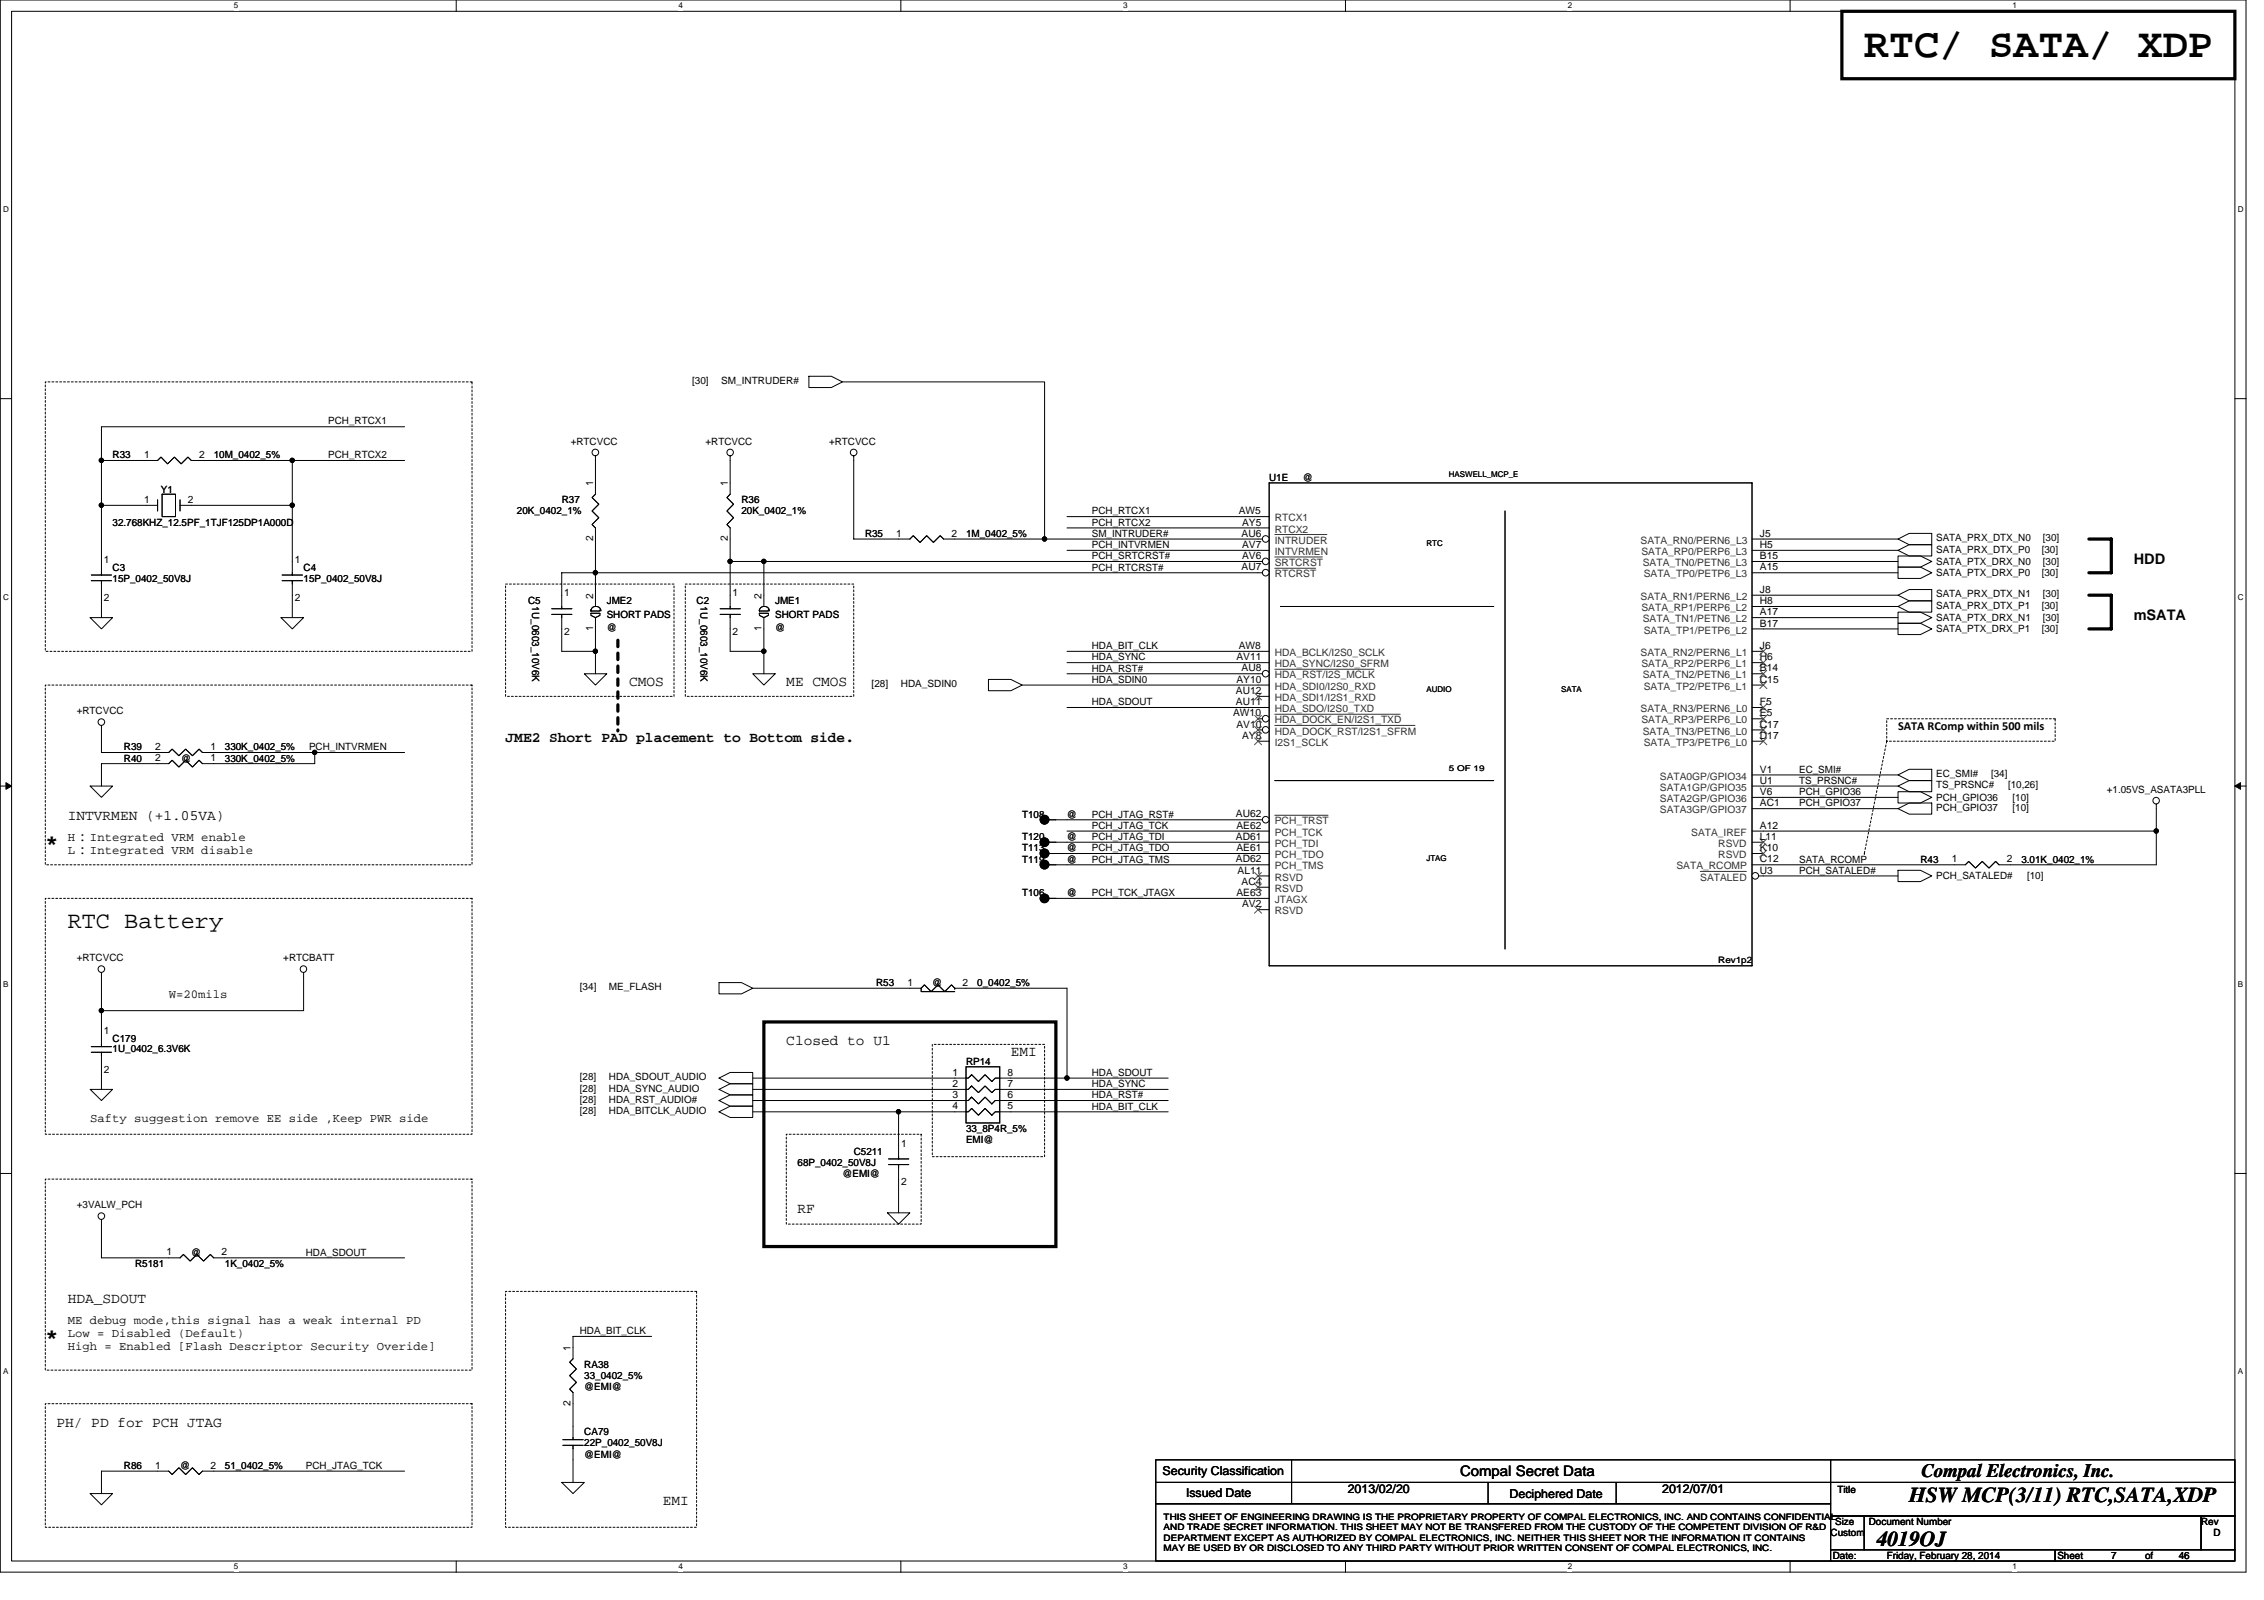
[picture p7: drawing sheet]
<svg xmlns="http://www.w3.org/2000/svg" width="297mm" height="210mm" viewBox="0 0 297 210" stroke-linecap="round" stroke-linejoin="round" font-family="sans-serif">
<defs><g id="words">
<text font-size="5.4" x="244.6" y="7.5">RTC/ SATA/ XDP</text>
<text font-size="3.1" x="8.9" y="121.8">RTC Battery</text>
<g font-size="2.9">
<text x="5.9" y="111.5">*</text>
<text x="5.9" y="176.3">*</text>
</g>
<g font-size="2.8">
<text x="250.5" y="197">HSW MCP(3/11) RTC,SATA,XDP</text>
<text x="246.2" y="202.9">4019OJ</text>
</g>
<text font-size="2.5" x="252.1" y="193.8">Compal Electronics, Inc.</text>
<g font-size="1.9">
<text x="279.9" y="74">HDD</text>
<text x="279.9" y="81.3">mSATA</text>
<text x="82.5" y="89.9">CMOS</text>
<text x="103.2" y="89.9">ME CMOS</text>
<text x="66.3" y="97.4">JME2 Short PAD placement to Bottom side.</text>
<text x="8.9" y="107.6">INTVRMEN (+1.05VA)</text>
<text x="103.2" y="137.1">Closed to U1</text>
<text x="132.6" y="138.6">EMI</text>
<text x="104.6" y="159.2">RF</text>
<text x="8.9" y="171">HDA_SDOUT</text>
<text x="7.4" y="187.2">PH/ PD for PCH JTAG</text>
<text x="87" y="197.5">EMI</text>
<text x="191.6" y="193.7">Compal Secret Data</text>
</g>
<g font-size="1.6">
<text x="249" y="95.8">SATA RComp within 500 mils</text>
<text x="8.9" y="112">L：Integrated VRM disable</text>
<text x="8.9" y="110.3">H：Integrated VRM enable</text>
<text x="22.1" y="130.9">W=20mils</text>
<text x="11.8" y="147.1">Safty suggestion remove EE side ,Keep PWR side</text>
<text x="8.9" y="173.7">ME debug mode,this signal has a weak internal PD</text>
<text x="8.9" y="175.4">Low = Disabled (Default)</text>
<text x="8.9" y="177.1">High = Enabled [Flash Descriptor Security Overide]</text>
<text x="152.5" y="193.5">Security Classification</text>
<text x="155.6" y="196.3">Issued Date</text>
<text x="176.8" y="195.9">2013/02/20</text>
<text x="198.1" y="196.5">Deciphered Date</text>
<text x="218.1" y="195.9">2012/07/01</text>
</g>
<g font-size="1.3">
<text x="90.8" y="50.4">[30]</text>
<text x="94.6" y="50.4">SM_INTRUDER#</text>
<text x="43.1" y="55.7">PCH_RTCX1</text>
<text x="74.9" y="58.4">+RTCVCC</text>
<text x="92.6" y="58.4">+RTCVCC</text>
<text x="108.8" y="58.4">+RTCVCC</text>
<text x="14.8" y="60.1">R33</text>
<text x="18.9" y="66">1</text>
<text x="18.9" y="60.1">1</text>
<text x="21.1" y="64.7">Y1</text>
<text x="24.7" y="66">2</text>
<text x="26.1" y="60.1">2</text>
<text x="28" y="60.1">10M_0402_5%</text>
<text x="43.1" y="60.1">PCH_RTCX2</text>
<text x="77.8" y="63.8" transform="rotate(-90 77.8 63.8)">1</text>
<text x="95.5" y="63.8" transform="rotate(-90 95.5 63.8)">1</text>
<text x="166.5" y="63.1">U1E</text>
<text x="170.9" y="63.1">@</text>
<text x="14.8" y="69">32.768KHZ_12.5PF_1TJF125DP1A000D</text>
<text x="67.8" y="67.5">20K_0402_1%</text>
<text x="73.7" y="66">R37</text>
<text x="77.8" y="71" transform="rotate(-90 77.8 71)">2</text>
<text x="95.5" y="71" transform="rotate(-90 95.5 71)">2</text>
<text x="97.3" y="66">R36</text>
<text x="97.3" y="67.5">20K_0402_1%</text>
<text x="113.5" y="70.4">R35</text>
<text x="117.6" y="70.4">1</text>
<text x="124.8" y="70.4">2</text>
<text x="126.7" y="70.4">1M_0402_5%</text>
<text x="143.3" y="69">PCH_RTCX2</text>
<text x="143.3" y="67.5">PCH_RTCX1</text>
<text x="143.3" y="70.4">SM_INTRUDER#</text>
<text x="143.3" y="71.9">PCH_INTVRMEN</text>
<text x="162.5" y="67.5">AW5</text>
<text x="162.9" y="70.4">AU6</text>
<text x="163" y="71.9">AV7</text>
<text x="163" y="68.9">AY5</text>
<text x="230.9" y="71.9">H5</text>
<text x="230.9" y="70.4">J5</text>
<text x="254" y="71">SATA_PRX_DTX_N0</text>
<text x="268" y="71">[30]</text>
<text x="13.6" y="73.8">1</text>
<text x="14.8" y="74.8">C3</text>
<text x="14.8" y="76.3">15P_0402_50V8J</text>
<text x="38.7" y="73.8">1</text>
<text x="39.8" y="74.8">C4</text>
<text x="39.8" y="76.3">15P_0402_50V8J</text>
<text x="143.3" y="73.4">PCH_SRTCRST#</text>
<text x="143.3" y="74.8">PCH_RTCRST#</text>
<text x="162.9" y="74.8">AU7</text>
<text x="163" y="73.3">AV6</text>
<text x="230.9" y="73.3">B15</text>
<text x="230.9" y="74.8">A15</text>
<text x="230.9" y="77.8">J8</text>
<text x="254" y="72.5">SATA_PRX_DTX_P0</text>
<text x="254" y="74.1">SATA_PTX_DRX_N0</text>
<text x="254" y="75.6">SATA_PTX_DRX_P0</text>
<text x="267.9" y="72.5">[30]</text>
<text x="267.9" y="75.6">[30]</text>
<text x="268" y="74.1">[30]</text>
<text x="13.6" y="78.9">2</text>
<text x="38.7" y="78.9">2</text>
<text x="69.3" y="79.3">C5</text>
<text x="69.8" y="79.6" transform="rotate(90 69.8 79.6)">1U_0603_10V6K</text>
<text x="74" y="78.2">1</text>
<text x="74" y="83.3">2</text>
<text x="77.8" y="82.8" transform="rotate(-90 77.8 82.8)">1</text>
<text x="77.8" y="78.5" transform="rotate(-90 77.8 78.5)">2</text>
<text x="79.6" y="79.3">JME2</text>
<text x="79.6" y="81">SHORT PADS</text>
<text x="79.6" y="82.8">@</text>
<text x="91.4" y="79.3">C2</text>
<text x="91.9" y="79.6" transform="rotate(90 91.9 79.6)">1U_0603_10V6K</text>
<text x="96.1" y="78.2">1</text>
<text x="96.1" y="83.3">2</text>
<text x="99.9" y="82.8" transform="rotate(-90 99.9 82.8)">1</text>
<text x="99.9" y="78.5" transform="rotate(-90 99.9 78.5)">2</text>
<text x="101.7" y="79.3">JME1</text>
<text x="101.7" y="81">SHORT PADS</text>
<text x="101.7" y="82.8">@</text>
<text x="230.9" y="79.2">H8</text>
<text x="230.9" y="80.7">A17</text>
<text x="230.9" y="82.2">B17</text>
<text x="254" y="79.9">SATA_PRX_DTX_P1</text>
<text x="254" y="81.5">SATA_PTX_DRX_N1</text>
<text x="254" y="83">SATA_PTX_DRX_P1</text>
<text x="254" y="78.4">SATA_PRX_DTX_N1</text>
<text x="267.9" y="79.9">[30]</text>
<text x="267.9" y="83">[30]</text>
<text x="268" y="81.5">[30]</text>
<text x="268" y="78.4">[30]</text>
<text x="143.3" y="85.2">HDA_BIT_CLK</text>
<text x="143.3" y="86.6">HDA_SYNC</text>
<text x="143.3" y="88.1">HDA_RST#</text>
<text x="143.3" y="89.6">HDA_SDIN0</text>
<text x="162.2" y="86.6">AV11</text>
<text x="162.2" y="89.6">AY10</text>
<text x="162.5" y="85.1">AW8</text>
<text x="162.9" y="88.1">AU8</text>
<text x="230.9" y="86.6">H6</text>
<text x="230.9" y="88.1">B14</text>
<text x="230.9" y="89.6">C15</text>
<text x="230.9" y="85.1">J6</text>
<text x="10.1" y="93.7">+RTCVCC</text>
<text x="114.4" y="90.2">[28]</text>
<text x="118.2" y="90.2">HDA_SDIN0</text>
<text x="143.3" y="92.5">HDA_SDOUT</text>
<text x="161.8" y="94">AW10</text>
<text x="162.2" y="92.5">AU11</text>
<text x="162.2" y="91">AU12</text>
<text x="162.2" y="95.4">AV10</text>
<text x="230.9" y="94">E5</text>
<text x="230.9" y="95.4">C17</text>
<text x="230.9" y="92.5">F5</text>
<text x="16.3" y="99.9">R40</text>
<text x="16.3" y="98.4">R39</text>
<text x="20.4" y="99.9">2</text>
<text x="20.4" y="98.4">2</text>
<text x="23.8" y="99.9">@</text>
<text x="27.6" y="99.9">1</text>
<text x="27.6" y="98.4">1</text>
<text x="29.5" y="99.9">330K_0402_5%</text>
<text x="29.5" y="98.4">330K_0402_5%</text>
<text x="40.6" y="98.4">PCH_INTVRMEN</text>
<text x="163" y="96.9">AY8</text>
<text x="230.9" y="96.9">D17</text>
<text x="230.9" y="101.3">V1</text>
<text x="236" y="101.4">EC_SMI#</text>
<text x="254" y="102">EC_SMI#</text>
<text x="261.2" y="102">[34]</text>
<text x="134.1" y="107.3">T108</text>
<text x="140" y="107.3">@</text>
<text x="143.3" y="107.3">PCH_JTAG_RST#</text>
<text x="162.2" y="107.2">AU62</text>
<text x="230.9" y="102.8">U1</text>
<text x="230.9" y="104.3">V6</text>
<text x="230.9" y="105.8">AC1</text>
<text x="236" y="102.8">TS_PRSNC#</text>
<text x="236" y="105.8">PCH_GPIO37</text>
<text x="236" y="104.3">PCH_GPIO36</text>
<text x="254" y="103.4">TS_PRSNC#</text>
<text x="254" y="106.4">PCH_GPIO37</text>
<text x="254" y="105.1">PCH_GPIO36</text>
<text x="263.5" y="103.4">[10,26]</text>
<text x="264" y="106.4">[10]</text>
<text x="264" y="105.1">[10]</text>
<text x="276.4" y="104">+1.05VS_ASATA3PLL</text>
<text x="134.1" y="113.2">T119</text>
<text x="134.1" y="111.7">T113</text>
<text x="134.1" y="110.2">T120</text>
<text x="140" y="113.2">@</text>
<text x="140" y="111.7">@</text>
<text x="140" y="110.2">@</text>
<text x="143.3" y="108.7">PCH_JTAG_TCK</text>
<text x="143.3" y="110.2">PCH_JTAG_TDI</text>
<text x="143.3" y="111.7">PCH_JTAG_TDO</text>
<text x="143.3" y="113.2">PCH_JTAG_TMS</text>
<text x="162.2" y="110.2">AD61</text>
<text x="162.2" y="113.1">AD62</text>
<text x="162.2" y="108.7">AE62</text>
<text x="162.2" y="111.7">AE61</text>
<text x="230.9" y="113.1">C12</text>
<text x="230.9" y="111.7">K10</text>
<text x="230.9" y="110.2">L11</text>
<text x="230.9" y="108.7">A12</text>
<text x="236" y="113.2">SATA_RCOMP</text>
<text x="252" y="113.2">R43</text>
<text x="256.1" y="113.1">1</text>
<text x="263.3" y="113.1">2</text>
<text x="265.2" y="113.2">3.01K_0402_1%</text>
<text x="134.1" y="117.6">T106</text>
<text x="140" y="117.6">@</text>
<text x="143.3" y="117.6">PCH_TCK_JTAGX</text>
<text x="162.2" y="117.5">AE63</text>
<text x="162.4" y="114.6">AL11</text>
<text x="162.9" y="116.1">AC4</text>
<text x="163" y="119">AV2</text>
<text x="230.9" y="114.6">U3</text>
<text x="236" y="114.6">PCH_SATALED#</text>
<text x="254" y="115.4">PCH_SATALED#</text>
<text x="265.9" y="115.4">[10]</text>
<text x="10.1" y="126.1">+RTCVCC</text>
<text x="37.2" y="126.1">+RTCBATT</text>
<text x="76.1" y="129.9">[34]</text>
<text x="79.9" y="129.9">ME_FLASH</text>
<text x="115" y="129.4">R53</text>
<text x="119.1" y="129.3">1</text>
<text x="122.3" y="129.4">@</text>
<text x="126.3" y="129.3">2</text>
<text x="128.2" y="129.4">0_0402_5%</text>
<text x="13.6" y="135.7">1</text>
<text x="14.8" y="136.7">C179</text>
<text x="13.6" y="140.7">2</text>
<text x="14.8" y="138">1U_0402_6.3V6K</text>
<text x="76.1" y="143.2">[28]</text>
<text x="76.1" y="141.7">[28]</text>
<text x="79.9" y="143.2">HDA_SYNC_AUDIO</text>
<text x="79.9" y="141.7">HDA_SDOUT_AUDIO</text>
<text x="125" y="141.1">1</text>
<text x="125" y="142.6">2</text>
<text x="126.7" y="139.7">RP14</text>
<text x="132.2" y="141.1">8</text>
<text x="132.2" y="142.6">7</text>
<text x="143.3" y="142.6">HDA_SYNC</text>
<text x="143.3" y="141.1">HDA_SDOUT</text>
<text x="76.1" y="146.2">[28]</text>
<text x="76.1" y="144.7">[28]</text>
<text x="79.9" y="146.2">HDA_BITCLK_AUDIO</text>
<text x="79.9" y="144.7">HDA_RST_AUDIO#</text>
<text x="125" y="144.1">3</text>
<text x="125" y="145.5">4</text>
<text x="126.7" y="148.5">33_8P4R_5%</text>
<text x="126.7" y="150">EMI@</text>
<text x="132.2" y="144.1">6</text>
<text x="132.2" y="145.5">5</text>
<text x="143.3" y="145.6">HDA_BIT_CLK</text>
<text x="143.3" y="144.1">HDA_RST#</text>
<text x="104.6" y="152.9">68P_0402_50V8J</text>
<text x="110.5" y="154.4">@EMI@</text>
<text x="112" y="151.5">C5211</text>
<text x="118.2" y="150.4">1</text>
<text x="118.2" y="155.5">2</text>
<text x="10.1" y="158.5">+3VALW_PCH</text>
<text x="17.7" y="166.2">R5181</text>
<text x="21.8" y="164.7">1</text>
<text x="25.1" y="164.7">@</text>
<text x="29.1" y="164.7">2</text>
<text x="29.5" y="166.2">1K_0402_5%</text>
<text x="40.1" y="164.7">HDA_SDOUT</text>
<text x="74.9" y="177.2" transform="rotate(-90 74.9 177.2)">1</text>
<text x="76.1" y="175">HDA_BIT_CLK</text>
<text x="76.7" y="179.5">RA38</text>
<text x="74.9" y="184.5" transform="rotate(-90 74.9 184.5)">2</text>
<text x="76.7" y="180.9">33_0402_5%</text>
<text x="76.7" y="182.4">@EMI@</text>
<text x="76.7" y="188.3">CA79</text>
<text x="76.7" y="189.8">22P_0402_50V8J</text>
<text x="76.7" y="191.2">@EMI@</text>
<text x="16.3" y="192.7">R86</text>
<text x="20.4" y="192.7">1</text>
<text x="23.6" y="192.7">@</text>
<text x="27.6" y="192.7">2</text>
<text x="29.5" y="192.7">51_0402_5%</text>
<text x="40.1" y="192.7">PCH_JTAG_TCK</text>
<text x="241.1" y="195.8">Title</text>
<text x="240.2" y="201.5">Custom</text>
<text x="240.8" y="200.1">Size</text>
<text x="245.2" y="200.1">Document Number</text>
<text x="288.8" y="200.1">Rev</text>
<text x="290.4" y="201.5">D</text>
<text x="240.5" y="204.5">Date:</text>
<text x="247.5" y="204.5">Friday, February 28, 2014</text>
<text x="269.9" y="204.5">Sheet</text>
<text x="277" y="204.5">7</text>
<text x="281.4" y="204.5">of</text>
<text x="285.9" y="204.5">46</text>
</g>
<g font-size="1.3" fill="#333">
<text x="167.3" y="68.4">RTCX1</text>
<text x="167.3" y="71.3">INTRUDER</text>
<text x="167.3" y="69.9">RTCX2</text>
<text x="215.2" y="71.3">SATA_RN0/PERN6_L3</text>
<text x="167.3" y="72.8">INTVRMEN</text>
<text x="167.3" y="74.3">SRTCRST</text>
<text x="167.3" y="75.8">RTCRST</text>
<text x="215.4" y="72.8">SATA_RP0/PERP6_L3</text>
<text x="215.5" y="74.3">SATA_TN0/PETN6_L3</text>
<text x="215.7" y="75.8">SATA_TP0/PETP6_L3</text>
<text x="215.2" y="78.7">SATA_RN1/PERN6_L2</text>
<text x="215.4" y="80.2">SATA_RP1/PERP6_L2</text>
<text x="215.5" y="81.6">SATA_TN1/PETN6_L2</text>
<text x="215.7" y="83.1">SATA_TP1/PETP6_L2</text>
<text x="167.3" y="86.1">HDA_BCLK/I2S0_SCLK</text>
<text x="167.3" y="87.5">HDA_SYNC/I2S0_SFRM</text>
<text x="167.3" y="89">HDA_RST/I2S_MCLK</text>
<text x="215.2" y="86.1">SATA_RN2/PERN6_L1</text>
<text x="215.4" y="87.5">SATA_RP2/PERP6_L1</text>
<text x="215.5" y="89">SATA_TN2/PETN6_L1</text>
<text x="167.3" y="90.5">HDA_SDI0/I2S0_RXD</text>
<text x="167.3" y="93.4">HDA_SDO/I2S0_TXD</text>
<text x="167.3" y="92">HDA_SDI1/I2S1_RXD</text>
<text x="167.3" y="94.9">HDA_DOCK_EN/I2S1_TXD</text>
<text x="215.2" y="93.4">SATA_RN3/PERN6_L0</text>
<text x="215.4" y="94.9">SATA_RP3/PERP6_L0</text>
<text x="215.7" y="90.5">SATA_TP2/PETP6_L1</text>
<text x="167.3" y="97.9">I2S1_SCLK</text>
<text x="167.3" y="96.4">HDA_DOCK_RST/I2S1_SFRM</text>
<text x="215.5" y="96.4">SATA_TN3/PETN6_L0</text>
<text x="215.7" y="97.9">SATA_TP3/PETP6_L0</text>
<text x="217.8" y="102.3">SATA0GP/GPIO34</text>
<text x="217.8" y="103.7">SATA1GP/GPIO35</text>
<text x="217.8" y="105.2">SATA2GP/GPIO36</text>
<text x="217.8" y="106.7">SATA3GP/GPIO37</text>
<text x="167.3" y="108.2">PCH_TRST</text>
<text x="167.3" y="109.6">PCH_TCK</text>
<text x="167.3" y="111.1">PCH_TDI</text>
<text x="167.3" y="112.6">PCH_TDO</text>
<text x="221.9" y="109.6">SATA_IREF</text>
<text x="225.4" y="112.6">RSVD</text>
<text x="225.4" y="111.1">RSVD</text>
<text x="167.3" y="118.5">JTAGX</text>
<text x="167.3" y="120">RSVD</text>
<text x="167.3" y="115.5">RSVD</text>
<text x="167.3" y="117">RSVD</text>
<text x="167.3" y="114.1">PCH_TMS</text>
<text x="220" y="114.1">SATA_RCOMP</text>
<text x="223.1" y="115.5">SATALED</text>
</g>
<g font-size="1.2">
<text x="225.4" y="126.3">Rev1p2</text>
<text x="152.7" y="199.4">THIS SHEET OF ENGINEERING DRAWING IS THE PROPRIETARY PROPERTY OF COMPAL ELECTRONICS, INC. AND CONTAINS CONFIDENTIAL</text>
<text x="152.7" y="200.8">AND TRADE SECRET INFORMATION. THIS SHEET MAY NOT BE TRANSFERED FROM THE CUSTODY OF THE COMPETENT DIVISION OF R&amp;D</text>
<text x="152.7" y="202.1">DEPARTMENT EXCEPT AS AUTHORIZED BY COMPAL ELECTRONICS, INC. NEITHER THIS SHEET NOR THE INFORMATION IT CONTAINS</text>
<text x="152.7" y="203.5">MAY BE USED BY OR DISCLOSED TO ANY THIRD PARTY WITHOUT PRIOR WRITTEN CONSENT OF COMPAL ELECTRONICS, INC.</text>
</g>
<g font-size="1.1">
<text x="30.7" y="1.1">5</text>
<text x="89" y="1.1">4</text>
<text x="147.4" y="1.1">3</text>
<text x="205.7" y="1.1">2</text>
<text x="264" y="1.1">1</text>
<text x=".4" y="27.8">D</text>
<text x="293.6" y="27.8">D</text>
<text x=".4" y="78.7">C</text>
<text x="293.6" y="78.7">C</text>
<text x=".4" y="129.5">B</text>
<text x="293.6" y="129.5">B</text>
<text x=".4" y="180.3">A</text>
<text x="293.6" y="180.3">A</text>
<text x="30.7" y="205.9">5</text>
<text x="89" y="205.9">4</text>
<text x="147.4" y="205.9">3</text>
<text x="205.7" y="205.9">2</text>
<text x="264" y="205.9">1</text>
</g>
<g font-size="1">
<text x="190.1" y="62.5">HASWELL_MCP_E</text>
<text x="187.2" y="71.7">RTC</text>
<text x="187.2" y="90.8">AUDIO</text>
<text x="204.8" y="90.8">SATA</text>
<text x="190.1" y="101.1">5 OF 19</text>
<text x="187.2" y="112.9">JTAG</text>
</g>
</g></defs>
<path d="M0 0h294.7v206.2h-294.7zM1.5 1.5h291.7v203.3h-291.7z" fill="none" stroke="#000" stroke-width=".13"/>
<g fill="#fff">
<path d="M30.7 .1h.6v1.2h-.6z"/>
<path d="M30.7 204.9h.6v1.2h-.6z"/>
</g>
<path d="M59.9 0v1.5M59.9 204.8v1.5" fill="none" stroke="#000" stroke-width=".13"/>
<g fill="#fff">
<path d="M89 .1h.6v1.2h-.6z"/>
<path d="M89 204.9h.6v1.2h-.6z"/>
</g>
<path d="M118.2 0v1.5M118.2 204.8v1.5" fill="none" stroke="#000" stroke-width=".13"/>
<g fill="#fff">
<path d="M147.4 .1h.5v1.2h-.5z"/>
<path d="M147.4 204.9h.5v1.2h-.5z"/>
</g>
<path d="M176.5 0v1.5M176.5 204.8v1.5" fill="none" stroke="#000" stroke-width=".13"/>
<g fill="#fff">
<path d="M205.7 .1h.6v1.2h-.6z"/>
<path d="M205.7 204.9h.6v1.2h-.6z"/>
</g>
<path d="M234.9 0v1.5M234.9 204.8v1.5" fill="none" stroke="#000" stroke-width=".13"/>
<g fill="#fff">
<path d="M264 .1h.6v1.2h-.6z"/>
<path d="M264 204.9h.6v1.2h-.6z"/>
<path d="M.4 26.9h.8v1.2h-.8z"/>
<path d="M293.6 26.9h.7v1.2h-.7z"/>
<path d="M.4 77.7h.8v1.2h-.8z"/>
<path d="M293.6 77.7h.7v1.2h-.7z"/>
</g>
<path d="M0 52.3h1.5M293.2 52.3h1.5" fill="none" stroke="#000" stroke-width=".13"/>
<g fill="#fff">
<path d="M.4 128.5h.7v1.2h-.7z"/>
<path d="M293.6 128.5h.7v1.2h-.7z"/>
</g>
<path d="M0 103.1h1.5M293.2 103.1h1.5" fill="none" stroke="#000" stroke-width=".13"/>
<path d="M.8 102.7l.7 .4-.7 .4zM293.2 103.1l.8-.4v.8z" fill="#000" stroke="#000" stroke-width=".13"/>
<g fill="#fff">
<path d="M.4 179.3h.7v1.2h-.7z"/>
<path d="M293.6 179.3h.7v1.2h-.7z"/>
</g>
<g fill="none" stroke="#000" stroke-width=".13">
<path d="M53.1 56h-39.8v4.4M78.1 59.8v3.6M95.8 59.8v3.6M106.1 49.4h3l1.4 .7-1.4 .7h-3zM110.5 50.1h26.6v20.6h-11.8M112 59.8v10.9h5.9M12 76.2h2.6M12 75.4h2.6M13.3 60.4h5.9M13.3 66.3v9.1M13.3 76.2v4.8M13.3 60.4v5.9h7.4"/>
<path d="M20.7 65.6v1.4M21.3 64.8h1.7v3h-1.7zM23.6 66.3h14.8M23.6 65.6v1.4M26.6 60.4h11.8v5.9M38.4 60.4h14.7M38.4 66.3v7.4M38.4 78.1v2.9M72.4 79.9h2.6M78.1 70.7v7.4M94.5 79.9h2.6M95.8 73.7h69.3"/>
<path d="M95.8 70.7v9.2M100.2 73.7v5.9M137.1 70.7h28M140 69.3h25.1M140 67.8h25.1M140 72.2h26.5M165.1 75.1h-91.4v4.8M166.5 63.4h63.4v63.3h-63.4zM168 79.6h28M197.5 67v57.5M231.3 70.7h17.7M231.3 72.2h17.7"/>
<path d="M231.3 73.7h17.7M231.3 75.1h17.7M231.3 78.1h17.7M231.3 79.6h17.7M249 72.2l1.5-.7h2.9v1.4h-2.9zM249 72.9h3l1.4 .8-1.4 .7h-3zM249 74.4h3l1.4 .7-1.4 .8h-3zM249 70.7l1.5-.7h2.9v1.5h-2.9zM249 79.6l1.5-.8h2.9v1.5h-2.9zM249 78.1l1.5-.8h2.9v1.5h-2.9zM11.8 81h3l-1.5 1.5zM13.3 95.2v3.5h8.8l.5-.4 .9 .8 .9-.8 .8 .8 .9-.8 .5 .4h14.7v1.5h-14.7l-.5-.5-.9 .9-.8-.9-.9 .9-.9-.9-.5 .5h-8.8v2.9"/>
<path d="M36.9 81h2.9l-1.4 1.5zM41.3 98.7h11.8M72.4 80.6h2.6M73.7 80.6v4.8h4.4M76.7 88.4h2.9l-1.5 1.5zM78.1 82.5v5.9M94.5 80.6h2.6M95.8 80.6v4.8h4.4M98.8 88.4h2.9l-1.5 1.5zM99.6 80v.2h1.2v-.2M99.6 80.7l.6 .3 .6-.3M99.6 80.1a.66 .66 0 0 1 .7-.5 .66 .66 0 0 1 .6 .5"/>
<path d="M100.2 81v7.4M100.8 80.6v-.1h-1.2v.1M129.7 89.1h2.9l1.5 .8-1.5 .7h-2.9zM134.1 89.9h31M140 85.4h25.1M140 86.9h25.1M140 88.4h25.1M140 92.8h25.1M231.3 81h17.7M231.3 82.5h17.7M249 80.3h3l1.4 .7-1.4 .8h-3zM249 81.8h3l1.4 .7-1.4 .7h-3z"/>
<path d="M11.8 103.1h3l-1.5 1.5zM137.6 113.5h27.5M137.6 110.5h27.5M137.6 112h27.5M140 117.9h25.1M140 107.5h25.1M140 109h25.1M167.3 102.4h28.7M231.3 109h51.6M231.3 101.7h17.7M231.3 104.6h17.7M231.3 113.5h25.1"/>
<path d="M231.3 103.1h17.7M231.3 114.9h17.7M231.3 106.1h17.7M249 114.2h3l1.4 .7-1.4 .8h-3zM249 103.1l1.5-.7h2.9v1.5h-2.9zM249 101.7l1.5-.8h2.9v1.5h-2.9zM249 106.1l1.5-.8h2.9v1.5h-2.9zM249 103.9h3l1.4 .7-1.4 .7h-3zM282.9 105.5v8h-19.1M12 138h2.6M12 137.3h2.6M13.3 127.6v9.7"/>
<path d="M13.3 138v4.9M39.8 127.6v5h-26.5M94.3 128.9h3l1.5 .7-1.5 .8h-3zM98.8 129.6h20.6M126.7 129.6h13.3v11.8M0 153.9h1.5M11.8 142.9h3l-1.5 1.5zM13.3 160v5h8.8M94.3 142.9l1.5-.7h3v1.4h-3zM94.3 145.9l1.5-.8h3v1.5h-3zM94.3 144.4l1.5-.8h3v1.5h-3zM94.3 141.4l1.5-.7h3v1.5h-3z"/>
<path d="M98.8 145.9h19.1v6.1M98.8 142.9h26.5M98.8 141.4h26.5M98.8 144.4h26.5M116.4 159.1h3l-1.5 1.5zM116.6 152.8h2.6M116.6 152h2.6M117.9 152.8v6.3M117.9 145.9h7.4M132.6 142.9h20.7M132.6 144.4h20.7M132.6 141.4h20.7"/>
<path d="M132.6 145.9h20.7M293.2 153.9h1.5M29.5 165h23.6M85.5 175.3h-10.3v1.5M11.8 195.9h3l-1.5 1.5zM20.7 193h-7.4v2.9M28 193h25.1M73.7 194.5h3l-1.5 1.4zM73.8 189.6h2.7M73.8 188.9h2.7M75.2 184.2v4.7M75.2 189.6v4.9"/>
<path d="M151.6 191.5h88.6v3h-88.6zM151.6 194.5h88.6v2.8h-88.6zM151.6 197.3h88.6v7.5h-88.6zM169.5 191.5v5.8M195.2 194.5v2.8M212 194.5v2.8M240.2 198.9h4.4v4.4h-4.4zM240.2 191.5h53v3h-53zM240.2 194.5h53v4.4h-53zM244.6 198.9h44.2v4.4h-44.2zM288.8 198.9h4.4v4.4h-4.4zM240.2 203.3h29.4v1.5h-29.4z"/>
<path d="M269.6 203.3h23.6v1.5h-23.6z"/>
<circle cx="78.1" cy="59.4" r=".43"/>
<circle cx="95.8" cy="59.4" r=".43"/>
<circle cx="112" cy="59.4" r=".43"/>
<circle cx="13.3" cy="94.7" r=".43"/>
<circle cx="282.9" cy="105" r=".43"/>
<circle cx="13.3" cy="127.1" r=".43"/>
<circle cx="39.8" cy="127.1" r=".43"/>
<circle cx="13.3" cy="159.5" r=".43"/>
</g>
<path d="M241.7 1.5h51.5v8.8h-51.5zM274.1 70.7h2.9v4.4h-2.9M274.1 78.1h2.9v4.4h-2.9M100.2 134.1h38.3v29.4h-38.3z" fill="none" stroke="#000" stroke-width=".42"/>
<g fill="none" stroke="#000" stroke-width=".13" stroke-dasharray=".3 .3">
<path d="M5.9 50.1h56v35.3h-56zM66.3 76.6h22.1v14.8h-22.1zM89.9 76.6h22.1v14.8h-22.1zM5.9 89.9h56v23.6h-56zM247.5 97.2l-2.9 14.8M247.5 94.3h22.1v2.9h-22.1zM5.9 117.9h56v30.9h-56zM244.6 112h.1M122.3 137h14.8v14.7h-14.8zM5.9 154.7h56v25h-56zM103.2 148.8h17.7v11.8h-17.7zM66.3 169.4h25.1v31h-25.1z"/>
<path d="M5.9 184.1h56v16.3h-56z"/>
</g>
<path d="M81.1 84v11.8M81.1 95.8h.1" fill="none" stroke="#000" stroke-width=".42" stroke-dasharray=".8 .8"/>
<g fill="#000" stroke="#000" stroke-width=".13">
<circle cx="13.3" cy="60.4" r=".29"/>
<circle cx="13.3" cy="66.3" r=".29"/>
<circle cx="38.3" cy="66.3" r=".29"/>
<circle cx="38.3" cy="60.4" r=".29"/>
<circle cx="78.1" cy="75.1" r=".29"/>
<circle cx="95.8" cy="73.6" r=".29"/>
<circle cx="100.2" cy="73.6" r=".29"/>
<circle cx="137" cy="70.7" r=".29"/>
<circle cx="41.3" cy="98.7" r=".29"/>
<circle cx="78.1" cy="85.4" r=".29"/>
<circle cx="100.2" cy="85.4" r=".29"/>
<circle cx="137" cy="112" r=".58"/>
<circle cx="137" cy="113.4" r=".57"/>
<circle cx="137" cy="110.5" r=".57"/>
<circle cx="282.9" cy="109" r=".29"/>
<circle cx="13.3" cy="132.6" r=".29"/>
<circle cx="117.9" cy="145.8" r=".29"/>
<circle cx="140" cy="141.4" r=".29"/>
</g>
<circle cx="166.1" cy="73.6" r=".43" fill="#fff" stroke="#000" stroke-width=".13"/>
<path d="M165.1 73.7h.5" fill="none" stroke="#000" stroke-width=".13"/>
<path d="M167.3 73.1h6.2" fill="none" stroke="#333" stroke-width=".13"/>
<circle cx="166.1" cy="75.1" r=".43" fill="#fff" stroke="#000" stroke-width=".13"/>
<g fill="none" stroke="#000" stroke-width=".13">
<path d="M165.1 67.8h1.4M165.1 75.1h.5M229.9 75.1h1.4M229.9 70.7h1.4M229.9 72.2h1.4M229.9 73.7h1.4M229.9 79.6h1.4M229.9 78.1h1.4M229.9 81h1.4M229.9 82.5h1.4M229.9 86.9h1.4M229.9 85.4h1.4"/>
<path d="M229.9 88.4h1.4M229.9 89.9h1.4M229.9 92.8h1.4M229.9 94.3h1.4M229.9 95.8h1.4M229.9 97.2h1.4M229.9 101.7h1.4M229.9 103.1h1.4M229.9 104.6h1.4M229.9 106.1h1.4M229.9 109h1.4M229.9 113.5h1.4"/>
</g>
<path d="M167.3 74.5h5.3" fill="none" stroke="#333" stroke-width=".13"/>
<g fill="none" stroke="#4c4c4c" stroke-width=".13">
<path d="M230.9 86.5l.9 .9M230.9 85l.9 .9M230.9 87.9l.9 1M230.9 89.4l.9 .9M230.9 92.4l.9 .9M230.9 93.9l.9 .9M230.9 95.3l.9 .9M230.9 96.8l.9 .9M231.8 86.5l-.9 .9M231.8 85l-.9 .9M231.8 87.9l-.9 1M231.8 89.4l-.9 .9"/>
<path d="M231.8 92.4l-.9 .9M231.8 93.9l-.9 .9M231.8 95.3l-.9 .9M231.8 96.8l-.9 .9"/>
</g>
<circle cx="166.1" cy="70.7" r=".43" fill="#fff" stroke="#000" stroke-width=".13"/>
<path d="M165.1 69.3h1.4M165.1 70.7h.5M165.1 117.9h1.4" fill="none" stroke="#000" stroke-width=".13"/>
<path d="M167.3 70.1h6.8" fill="none" stroke="#333" stroke-width=".13"/>
<circle cx="230.3" cy="114.9" r=".43" fill="#fff" stroke="#000" stroke-width=".13"/>
<path d="M165.1 97.2h1.4M165.1 85.4h1.4M165.1 86.9h1.4M165.1 114.9h1.4M165.1 119.3h1.4M165.1 116.4h1.4M230.8 114.9h.5" fill="none" stroke="#000" stroke-width=".13"/>
<path d="M223.1 114.3h6" fill="none" stroke="#333" stroke-width=".13"/>
<path d="M164.6 96.8l.9 .9M165.5 96.8l-.9 .9M164.6 118.9l.9 .9M164.6 114.5l.9 .9M164.6 116l.9 .9M165.5 118.9l-.9 .9M165.5 114.5l-.9 .9M165.5 116l-.9 .9" fill="none" stroke="#4c4c4c" stroke-width=".13"/>
<circle cx="166.1" cy="88.4" r=".43" fill="#fff" stroke="#000" stroke-width=".13"/>
<path d="M165.1 89.9h1.4M165.1 92.8h1.4M165.1 91.4h1.4M165.1 88.4h.5" fill="none" stroke="#000" stroke-width=".13"/>
<path d="M167.3 87.8h13" fill="none" stroke="#333" stroke-width=".13"/>
<path d="M164.6 90.9l.9 .9M165.5 90.9l-.9 .9" fill="none" stroke="#4c4c4c" stroke-width=".13"/>
<circle cx="166.1" cy="94.3" r=".43" fill="#fff" stroke="#000" stroke-width=".13"/>
<path d="M165.1 94.3h.5" fill="none" stroke="#000" stroke-width=".13"/>
<path d="M164.6 93.9l.9 .9M165.5 93.9l-.9 .9" fill="none" stroke="#4c4c4c" stroke-width=".13"/>
<path d="M167.3 93.7h16.4" fill="none" stroke="#333" stroke-width=".13"/>
<circle cx="166.1" cy="95.7" r=".43" fill="#fff" stroke="#000" stroke-width=".13"/>
<path d="M165.1 95.8h.5" fill="none" stroke="#000" stroke-width=".13"/>
<path d="M164.6 95.3l.9 .9M165.5 95.3l-.9 .9" fill="none" stroke="#4c4c4c" stroke-width=".13"/>
<path d="M167.3 95.2h18.3" fill="none" stroke="#333" stroke-width=".13"/>
<circle cx="166.1" cy="107.5" r=".43" fill="#fff" stroke="#000" stroke-width=".13"/>
<g fill="none" stroke="#000" stroke-width=".13">
<path d="M19.2 60.4h1.5l.4-.4 .9 .9 .9-.9 .9 .9 .9-.9 .4 .4h1.5M37 76.2h2.7M37 75.4h2.7M38.4 73.7v1.7M38.4 76.2v1.9M78.1 63.4v1.4l-.4 .5 .9 .8-.9 .9 .9 .9-.9 .9 .4 .5v1.4M78.1 78.1v1.5M95.8 63.4v1.4l-.4 .5 .8 .8-.8 .9 .8 .9-.8 .9 .4 .5v1.4M117.9 70.7h1.5l.4-.4 .9 .9 .9-.9 .9 .9 .9-.9 .4 .4h1.5M77.5 80.6v-.1h1.2v.1M77.5 80v.2h1.2v-.2M77.5 80.7l.6 .3 .6-.3"/>
<path d="M77.5 80.1a.66 .66 0 0 1 .7-.5 .66 .66 0 0 1 .6 .5M78.1 81v1.5M137.6 107.5h2.4M137.6 117.9h2.4M165.1 109h1.4M165.1 110.5h1.4M165.1 112h1.4M165.1 113.5h1.4M165.1 107.5h.5M229.9 110.5h1.4M229.9 112h1.4M256.4 113.5h1.4l.5-.5 .9 .9 .9-.9 .9 .9 .8-.9 .5 .5h1.5"/>
<path d="M119.4 129.6h1.5M120.9 129.6l.4-.4 .9 .9 .9-.9 .8 .9 .9-.9 .5 .4M120.9 129.6v.5h4.4M125.3 129.6h.1M125.3 129.6h1.4M126.7 140h4.5v7.3h-4.5zM125.3 141.4h1.7l.5-.4 .9 .9 .8-.9 .9 .9 .5-.5h2M125.3 142.9h1.7l.5-.4 .9 .8 .8-.8 .9 .8 .5-.4h2M125.3 144.4h1.7l.5-.5 .9 .9 .8-.9 .9 .9 .5-.4h2M125.3 145.9h1.7l.5-.5 .9 .9 .8-.9 .9 .9 .5-.4h2M127.5 141l-.2 .1M127.5 142.5l-.2 .1"/>
<path d="M127.5 143.9l-.2 .2M22.1 165h1.5l.5-.4 .9 .8 .8-.8 .9 .8 .9-.8 .4 .4h1.5M75.2 176.8v1.5l-.5 .4 .9 .9-.9 .9 .9 .9-.9 .8 .5 .5v1.4M20.7 193h1.4l.5 .4 .9-.8 .9 .8 .8-.8 .9 .8 .5-.4h1.4"/>
</g>
<path d="M167.3 107h6.9" fill="none" stroke="#333" stroke-width=".13"/>
<path d="M230.9 111.5l.9 .9M230.9 110l.9 1M231.8 111.5l-.9 .9M231.8 110l-.9 1" fill="none" stroke="#4c4c4c" stroke-width=".13"/>
<g fill="#000" stroke="#000" stroke-width=".13">
<circle cx="13.3" cy="60.4" r=".29"/>
<circle cx="13.3" cy="66.3" r=".29"/>
<circle cx="38.3" cy="66.3" r=".29"/>
<circle cx="38.3" cy="60.4" r=".29"/>
<circle cx="78.1" cy="75.1" r=".29"/>
<circle cx="95.8" cy="73.6" r=".29"/>
<circle cx="100.2" cy="73.6" r=".29"/>
<circle cx="137" cy="70.7" r=".29"/>
<circle cx="41.3" cy="98.7" r=".29"/>
<circle cx="78.1" cy="85.4" r=".29"/>
<circle cx="100.2" cy="85.4" r=".29"/>
<circle cx="137" cy="107.5" r=".58"/>
<circle cx="137" cy="117.9" r=".57"/>
<circle cx="282.9" cy="109" r=".29"/>
<circle cx="13.3" cy="132.6" r=".29"/>
<circle cx="117.9" cy="145.8" r=".29"/>
<circle cx="140" cy="141.4" r=".29"/>
</g>
<use href="#words"/>
</svg>
